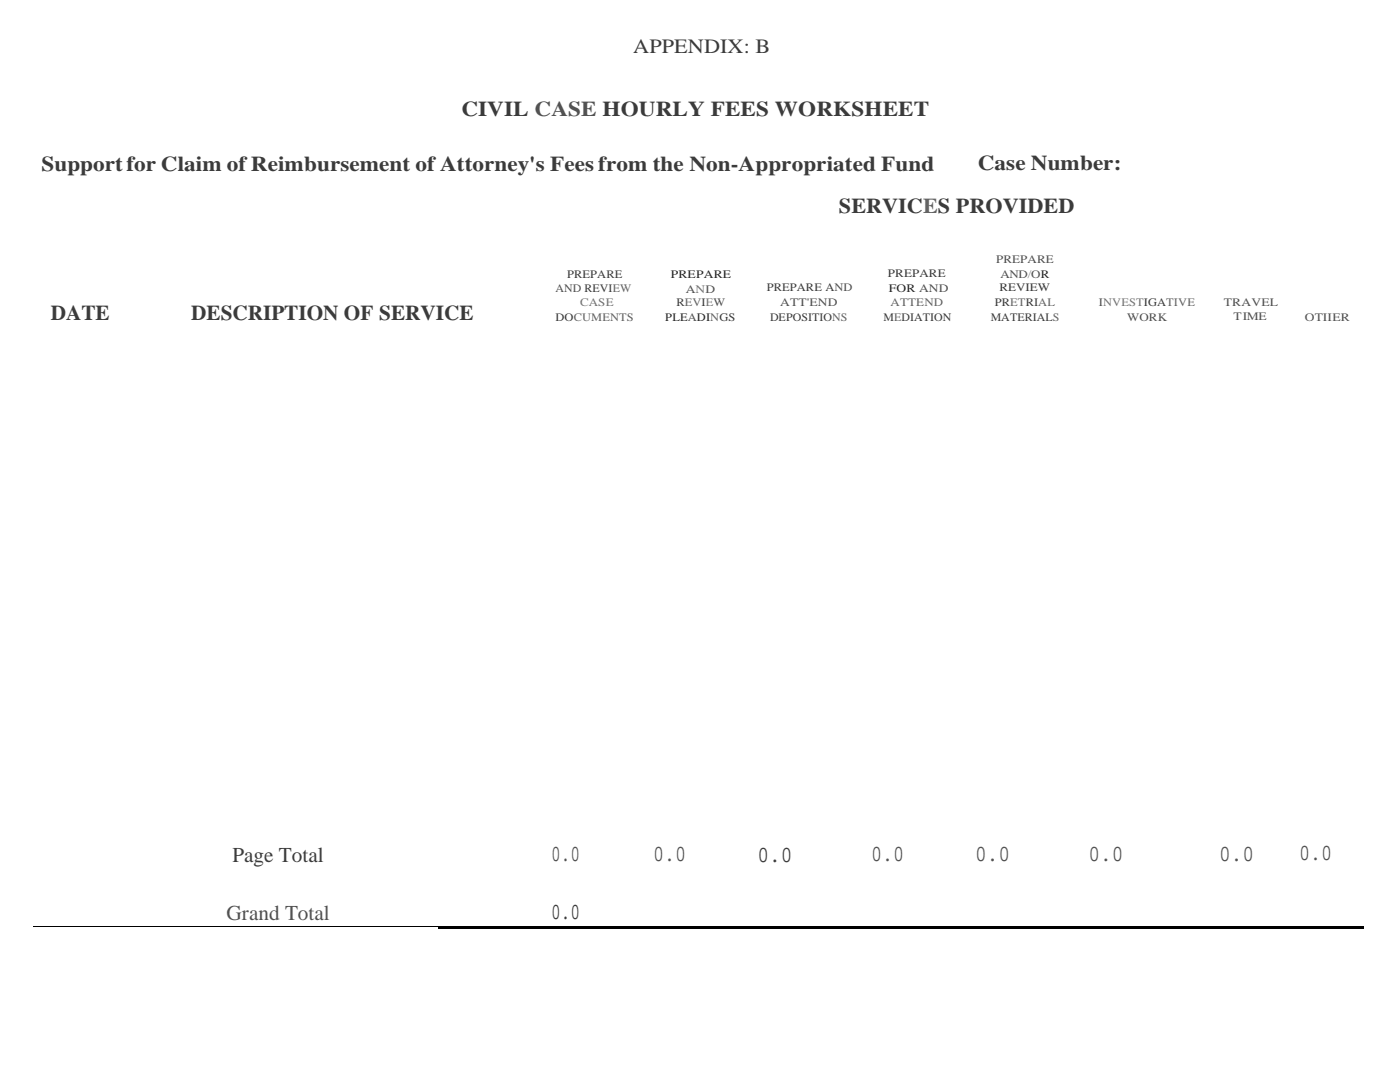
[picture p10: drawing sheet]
<svg xmlns="http://www.w3.org/2000/svg" width="279mm" height="216mm" viewBox="0 0 279 216" stroke-linecap="round" stroke-linejoin="round" font-family="sans-serif">
<defs><g id="words">
<g font-size="4.6" fill="#4f5446">
<text x="110" y="171.8">0.0</text>
<text x="130.4" y="171.8">0.0</text>
<text x="173.8" y="171.8">0.0</text>
<text x="194.6" y="171.8">0.0</text>
<text x="217.2" y="171.8">0.0</text>
<text x="243.3" y="171.8">0.0</text>
<text x="259.3" y="171.6">0.0</text>
</g>
<g font-size="4.6" fill="#383d36">
<text x="151.2" y="171.9">0.0</text>
<text x="110" y="183.5">0.0</text>
</g>
<g font-size="4.2" fill="#383d36">
<text x="92.1" y="23.1">CIVIL CASE HOURLY FEES WORKSHEET</text>
<text x="8.3" y="34.1">Support for Claim of Reimbursement of Attorney's Fees from the Non-Appropriated Fund</text>
<text x="195.1" y="34">Case Number:</text>
<text x="167.4" y="42.5">SERVICES PROVIDED</text>
<text x="10.1" y="63.9">DATE</text>
<text x="38.2" y="63.9">DESCRIPTION OF SERVICE</text>
<text x="46.4" y="172">Page Total</text>
</g>
<text font-size="4.2" fill="#4f5446" x="45.2" y="183.5">Grand Total</text>
<text font-size="4.1" fill="#383d36" x="126.4" y="10.5">APPENDIX: B</text>
<g font-size="2.3" fill="#4f5446">
<text x="198.8" y="52.5">PREPARE</text>
<text x="110.8" y="58.2">AND REVIEW</text>
<text x="136.8" y="58.4">AND</text>
<text x="199.7" y="55.4">AND/OR</text>
<text x="155.7" y="61">ATT'END</text>
<text x="219.3" y="61">INVESTIGATIVE</text>
<text x="224.9" y="64">WORK</text>
<text x="244.3" y="61">TRAVEL</text>
<text x="246.1" y="63.8">TIME</text>
<text x="260.4" y="64">OTIIER</text>
</g>
<g font-size="2.3" fill="#383d36">
<text x="113.2" y="55.4">PREPARE</text>
<text x="153" y="58.1">PREPARE AND</text>
<text x="177.2" y="55.2">PREPARE</text>
<text x="199.5" y="58.1">REVIEW</text>
<text x="110.8" y="64.1">DOCUMENTS</text>
<text x="135" y="61">REVIEW</text>
<text x="153.7" y="64">DEPOSITIONS</text>
<text x="176.3" y="64">MEDIATION</text>
<text x="197.7" y="64">MATERIALS</text>
<text x="198.5" y="61">PRETRIAL</text>
</g>
<g font-size="2.3" fill="#232821">
<text x="133.9" y="55.4">PREPARE</text>
<text x="177.4" y="58.2">FOR AND</text>
<text x="132.8" y="64">PLEADINGS</text>
</g>
<text font-size="2.3" fill="#717769" x="115.8" y="61">CASE</text>
<text font-size="2.3" fill="#626759" x="177.7" y="61">ATTEND</text>
</g></defs>
<path d="M6.5 184.9h81.2" fill="none" stroke="#000" stroke-width=".2"/>
<path d="M87.5 184.8h35.7v.5h-35.7zM123 184.8h21.1v.5h-21.1zM143.9 184.8h22v.5h-22zM165.7 184.8h21.6v.5h-21.6zM187.1 184.8h22v.5h-22zM208.9 184.8h24.6v.5h-24.6zM233.3 184.8h21v.5h-21zM254.1 184.8h18.1v.5h-18.1z" fill="#000"/>
<use href="#words"/>
</svg>
